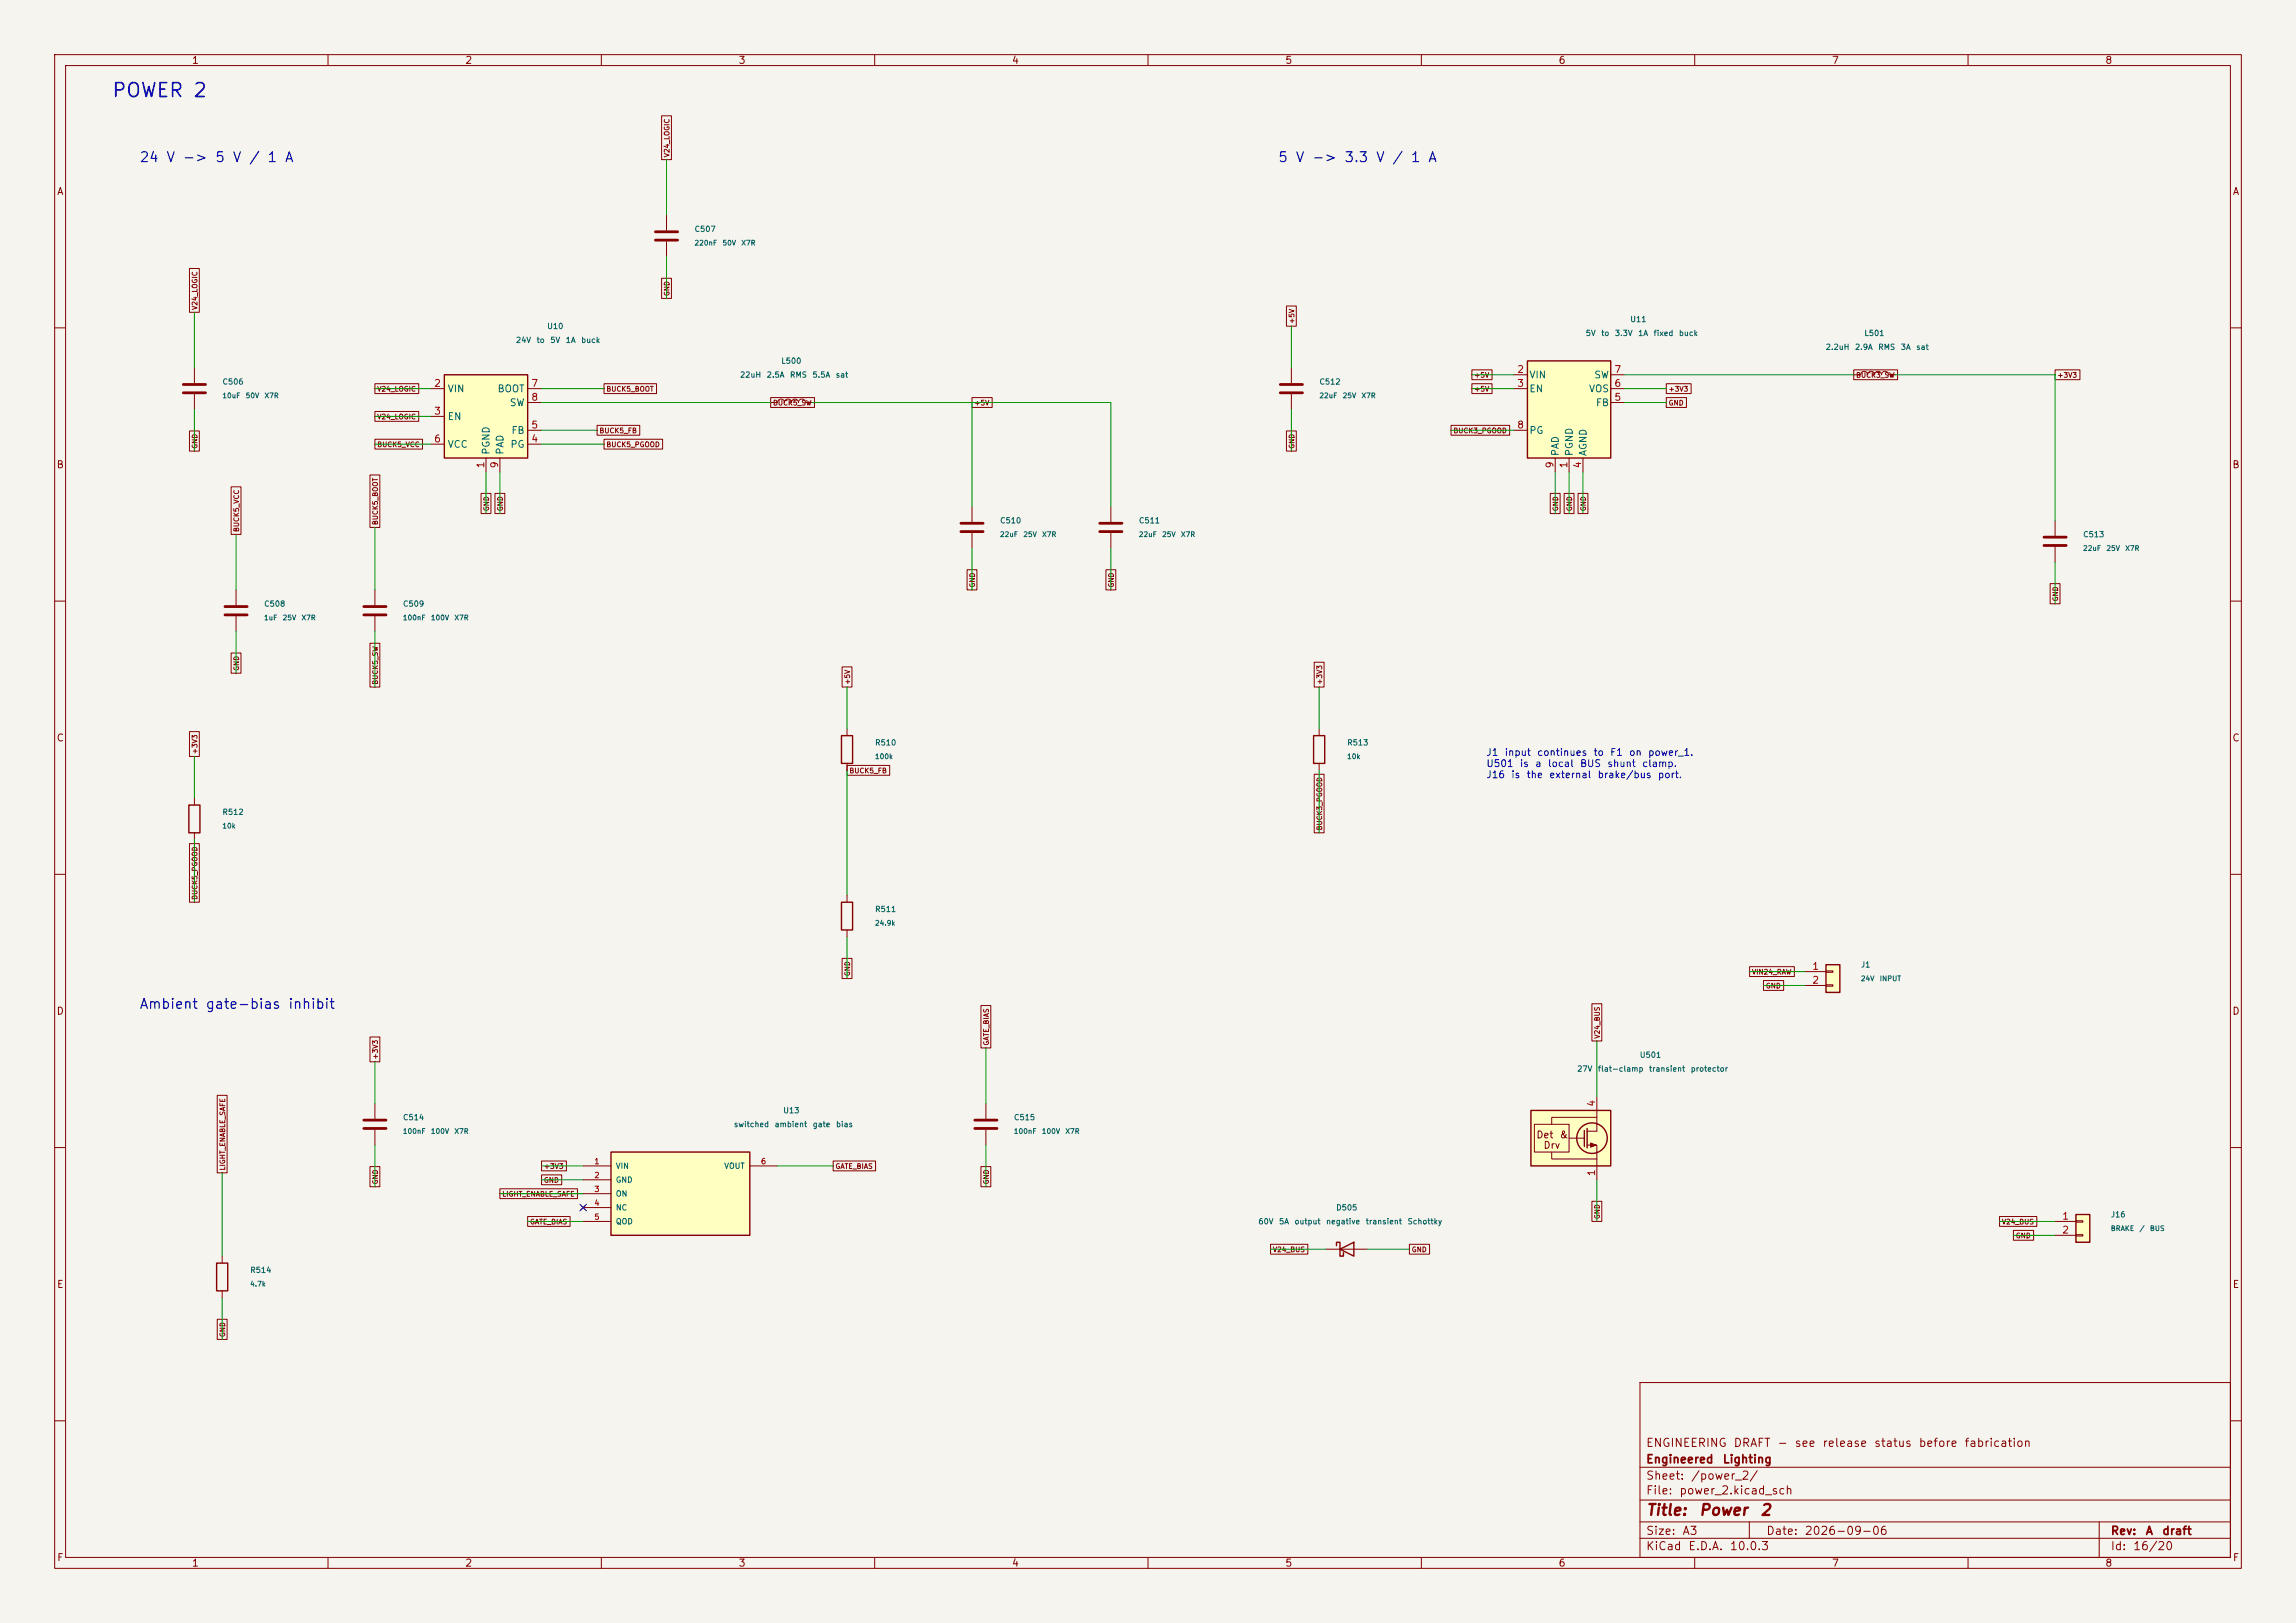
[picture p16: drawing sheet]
<svg xmlns="http://www.w3.org/2000/svg" width="420mm" height="297mm" viewBox="0 0 420 297" stroke-linecap="round" stroke-linejoin="round" font-family="sans-serif">
<defs><g id="words">
<text font-size="2.5" fill="#0000c2" x="20.3" y="18.4">POWER 2</text>
<g font-size="2" fill="#840000">
<text x="301" y="277.8">Title:</text>
<text x="310.7" y="277.8">Power</text>
<text x="321.8" y="277.8">2</text>
</g>
<g font-size="1.8" fill="#0000c2">
<text x="25.4" y="30.1">24 V -&gt; 5 V / 1 A</text>
<text x="233.7" y="30.1">5 V -&gt; 3.3 V / 1 A</text>
<text x="25.4" y="185.1">Ambient gate-bias inhibit</text>
</g>
<g font-size="1.5" fill="#840000">
<text x="301" y="268.1">Engineered</text>
<text x="301" y="265.1">ENGINEERING</text>
<text x="315" y="268.1">Lighting</text>
<text x="317" y="265.1">DRAFT</text>
<text x="325" y="265.1">-</text>
<text x="328.2" y="265.1">see</text>
<text x="333.3" y="265.1">release</text>
<text x="342.7" y="265.1">status</text>
<text x="350.9" y="265.1">before</text>
<text x="359.2" y="265.1">fabrication</text>
<text x="301" y="273.8">File:</text>
<text x="301" y="271.1">Sheet:</text>
<text x="307.1" y="273.8">power_2.kicad_sch</text>
<text x="309.2" y="271.1">/power_2/</text>
<text x="301" y="281.2">Size:</text>
<text x="307.6" y="281.2">A3</text>
<text x="323" y="281.2">Date:</text>
<text x="330" y="281.2">2026-09-06</text>
<text x="386" y="281.2">Rev:</text>
<text x="392.4" y="281.2">A</text>
<text x="395.4" y="281.2">draft</text>
<text x="301" y="284">KiCad</text>
<text x="308.7" y="284">E.D.A.</text>
<text x="316.3" y="284">10.0.3</text>
<text x="386" y="284">Id:</text>
<text x="390.1" y="284">16/20</text>
</g>
<g font-size="1.3" fill="#840000">
<text x="35" y="12">1</text>
<text x="85" y="12">2</text>
<text x="135" y="12">3</text>
<text x="185" y="12">4</text>
<text x="235" y="12">5</text>
<text x="285" y="12">6</text>
<text x="335" y="12">7</text>
<text x="385" y="12">8</text>
<text x="10.3" y="36">A</text>
<text x="408.3" y="36">A</text>
<text x="10.3" y="86">B</text>
<text x="408.2" y="86">B</text>
<text x="10.3" y="136">C</text>
<text x="408.2" y="136">C</text>
<text x="10.3" y="186">D</text>
<text x="408.2" y="186">D</text>
<text x="280.9" y="208.6">Det</text>
<text x="285.2" y="208.6">&amp;</text>
<text x="282.2" y="210.5">Drv</text>
<text x="10.3" y="236">E</text>
<text x="408.3" y="236">E</text>
<text x="10.3" y="286">F</text>
<text x="35" y="287">1</text>
<text x="85" y="287">2</text>
<text x="135" y="287">3</text>
<text x="185" y="287">4</text>
<text x="235" y="287">5</text>
<text x="285" y="287">6</text>
<text x="335" y="287">7</text>
<text x="385" y="287">8</text>
<text x="408.3" y="286">F</text>
</g>
<g font-size="1.3" fill="#a90000">
<text x="79.3" y="71.1">2</text>
<text x="97.1" y="71.1">7</text>
<text x="277.4" y="68.6">2</text>
<text x="277.4" y="71.1">3</text>
<text x="295.2" y="71.1">6</text>
<text x="295.2" y="68.6">7</text>
<text x="79.3" y="76.2">3</text>
<text x="97.1" y="73.6">8</text>
<text x="295.2" y="73.6">5</text>
<text x="79.3" y="81.3">6</text>
<text x="97.1" y="81.3">4</text>
<text x="97.1" y="78.7">5</text>
<text x="277.4" y="78.7">8</text>
<text x="88.9" y="85.8" transform="rotate(-90 88.9 85.8)">1</text>
<text x="91.4" y="85.8" transform="rotate(-90 91.4 85.8)">9</text>
<text x="284.5" y="85.8" transform="rotate(-90 284.5 85.8)">9</text>
<text x="287" y="85.8" transform="rotate(-90 287 85.8)">1</text>
<text x="289.5" y="85.8" transform="rotate(-90 289.5 85.8)">4</text>
<text x="331.4" y="177.8">1</text>
<text x="331.4" y="180.3">2</text>
<text x="292.1" y="202.6" transform="rotate(-90 292.1 202.6)">4</text>
<text x="292.1" y="215.3" transform="rotate(-90 292.1 215.3)">1</text>
<text x="377.1" y="223.5">1</text>
<text x="377.1" y="226">2</text>
</g>
<g font-size="1.3" fill="#006464">
<text x="279.7" y="69.6">VIN</text>
<text x="291.5" y="69.6">SW</text>
<text x="81.8" y="72.1">VIN</text>
<text x="81.8" y="77.2">EN</text>
<text x="90.9" y="72.1">BOOT</text>
<text x="93.1" y="74.6">SW</text>
<text x="279.7" y="72.1">EN</text>
<text x="290.6" y="72.1">VOS</text>
<text x="291.8" y="74.6">FB</text>
<text x="81.8" y="82.3">VCC</text>
<text x="89.9" y="83.3" transform="rotate(-90 89.9 83.3)">PGND</text>
<text x="92.4" y="83.3" transform="rotate(-90 92.4 83.3)">PAD</text>
<text x="93.3" y="82.3">PG</text>
<text x="93.5" y="79.7">FB</text>
<text x="279.7" y="79.7">PG</text>
<text x="285.5" y="83.6" transform="rotate(-90 285.5 83.6)">PAD</text>
<text x="288" y="83.6" transform="rotate(-90 288 83.6)">PGND</text>
<text x="290.5" y="83.6" transform="rotate(-90 290.5 83.6)">AGND</text>
</g>
<g font-size="1.3" fill="#0000c2">
<text x="271.8" y="138.6">J1</text>
<text x="271.8" y="140.7">U501</text>
<text x="271.8" y="142.7">J16</text>
<text x="275.1" y="138.6">input</text>
<text x="276.3" y="142.7">is</text>
<text x="277.9" y="140.7">is</text>
<text x="279.1" y="142.7">the</text>
<text x="280.7" y="140.7">a</text>
<text x="281.1" y="138.6">continues</text>
<text x="283" y="140.7">local</text>
<text x="283.3" y="142.7">external</text>
<text x="288.9" y="140.7">BUS</text>
<text x="291.4" y="138.6">to</text>
<text x="292.1" y="142.7">brake/bus</text>
<text x="293.9" y="140.7">shunt</text>
<text x="294.4" y="138.6">F1</text>
<text x="297.9" y="138.6">on</text>
<text x="300.3" y="140.7">clamp.</text>
<text x="301.4" y="138.6">power_1.</text>
<text x="303.2" y="142.7">port.</text>
</g>
<g font-size="1" fill="#006464">
<text x="127" y="42.7">C507</text>
<text x="298.1" y="59.2">U11</text>
<text x="94.3" y="63">24V</text>
<text x="98.1" y="63">to</text>
<text x="100" y="60.5">U10</text>
<text x="100.6" y="63">5V</text>
<text x="103.4" y="63">1A</text>
<text x="106.2" y="63">buck</text>
<text x="290" y="61.7">5V</text>
<text x="292.8" y="61.7">to</text>
<text x="295.3" y="61.7">3.3V</text>
<text x="299.6" y="61.7">1A</text>
<text x="302.4" y="61.7">fixed</text>
<text x="307" y="61.7">buck</text>
<text x="333.9" y="64.3">2.2uH</text>
<text x="339.2" y="64.3">2.9A</text>
<text x="340.9" y="61.7">L501</text>
<text x="343.5" y="64.3">RMS</text>
<text x="347.6" y="64.3">3A</text>
<text x="350.4" y="64.3">sat</text>
<text x="40.6" y="70.6">C506</text>
<text x="135.3" y="69.3">22uH</text>
<text x="140.1" y="69.3">2.5A</text>
<text x="142.8" y="66.8">L500</text>
<text x="144.4" y="69.3">RMS</text>
<text x="148.5" y="69.3">5.5A</text>
<text x="152.8" y="69.3">sat</text>
<text x="241.3" y="70.6">C512</text>
<text x="182.8" y="96">C510</text>
<text x="208.2" y="96">C511</text>
<text x="381" y="98.6">C513</text>
<text x="48.2" y="111.3">C508</text>
<text x="73.6" y="111.3">C509</text>
<text x="160" y="136.7">R510</text>
<text x="246.3" y="136.7">R513</text>
<text x="40.6" y="149.4">R512</text>
<text x="160" y="167.1">R511</text>
<text x="340.3" y="177.3">J1</text>
<text x="288.4" y="196.3">27V</text>
<text x="292.2" y="196.3">flat-clamp</text>
<text x="299.9" y="193.8">U501</text>
<text x="301.5" y="196.3">transient</text>
<text x="309.2" y="196.3">protector</text>
<text x="143.2" y="204">U13</text>
<text x="73.6" y="205.2">C514</text>
<text x="134.2" y="206.5">switched</text>
<text x="141.6" y="206.5">ambient</text>
<text x="148.6" y="206.5">gate</text>
<text x="152.8" y="206.5">bias</text>
<text x="185.4" y="205.2">C515</text>
<text x="112.6" y="214.1">VIN</text>
<text x="132.4" y="214.1">VOUT</text>
<text x="112.6" y="216.7">GND</text>
<text x="112.6" y="219.2">ON</text>
<text x="112.6" y="221.7">NC</text>
<text x="244.3" y="221.7">D505</text>
<text x="112.6" y="224.3">QOD</text>
<text x="230.1" y="224.3">60V</text>
<text x="233.9" y="224.3">5A</text>
<text x="236.7" y="224.3">output</text>
<text x="242.5" y="224.3">negative</text>
<text x="249.7" y="224.3">transient</text>
<text x="257.4" y="224.3">Schottky</text>
<text x="386" y="223">J16</text>
<text x="45.7" y="233.2">R514</text>
</g>
<g font-size="1" fill="#a90000">
<text x="108.6" y="213.3">1</text>
<text x="108.6" y="215.8">2</text>
<text x="139.1" y="213.3">6</text>
<text x="108.6" y="218.4">3</text>
<text x="108.6" y="220.9">4</text>
<text x="108.6" y="223.4">5</text>
</g>
<g font-size=".9" fill="#840000">
<text x="122.7" y="28.9" transform="rotate(-90 122.7 28.9)">V24_LOGIC</text>
<text x="36.3" y="56.8" transform="rotate(-90 36.3 56.8)">V24_LOGIC</text>
<text x="122.7" y="54.3" transform="rotate(-90 122.7 54.3)">GND</text>
<text x="237" y="59.4" transform="rotate(-90 237 59.4)">+5V</text>
<text x="68.9" y="71.9">V24_LOGIC</text>
<text x="110.8" y="71.9">BUCK5_BOOT</text>
<text x="269.6" y="69.3">+5V</text>
<text x="269.6" y="71.9">+5V</text>
<text x="305.1" y="71.9">+3V3</text>
<text x="339.4" y="69.3">BUCK3_SW</text>
<text x="376.3" y="69.3">+3V3</text>
<text x="68.9" y="77">V24_LOGIC</text>
<text x="141.3" y="74.4">BUCK5_SW</text>
<text x="178.1" y="74.4">+5V</text>
<text x="305.1" y="74.4">GND</text>
<text x="36.3" y="82.2" transform="rotate(-90 36.3 82.2)">GND</text>
<text x="68.9" y="82">BUCK5_VCC</text>
<text x="109.6" y="79.5">BUCK5_FB</text>
<text x="110.8" y="82">BUCK5_PGOOD</text>
<text x="237" y="82.2" transform="rotate(-90 237 82.2)">GND</text>
<text x="265.8" y="79.5">BUCK3_PGOOD</text>
<text x="89.7" y="93.6" transform="rotate(-90 89.7 93.6)">GND</text>
<text x="92.2" y="93.6" transform="rotate(-90 92.2 93.6)">GND</text>
<text x="285.2" y="93.6" transform="rotate(-90 285.2 93.6)">GND</text>
<text x="287.8" y="93.6" transform="rotate(-90 287.8 93.6)">GND</text>
<text x="290.3" y="93.6" transform="rotate(-90 290.3 93.6)">GND</text>
<text x="43.9" y="97.5" transform="rotate(-90 43.9 97.5)">BUCK5_VCC</text>
<text x="69.3" y="96.2" transform="rotate(-90 69.3 96.2)">BUCK5_BOOT</text>
<text x="178.6" y="107.6" transform="rotate(-90 178.6 107.6)">GND</text>
<text x="204" y="107.6" transform="rotate(-90 204 107.6)">GND</text>
<text x="376.7" y="110.2" transform="rotate(-90 376.7 110.2)">GND</text>
<text x="43.9" y="122.9" transform="rotate(-90 43.9 122.9)">GND</text>
<text x="69.3" y="125.4" transform="rotate(-90 69.3 125.4)">BUCK5_SW</text>
<text x="155.7" y="125.4" transform="rotate(-90 155.7 125.4)">+5V</text>
<text x="242.1" y="125.4" transform="rotate(-90 242.1 125.4)">+3V3</text>
<text x="36.3" y="138.1" transform="rotate(-90 36.3 138.1)">+3V3</text>
<text x="155.3" y="141.7">BUCK5_FB</text>
<text x="242.1" y="152.1" transform="rotate(-90 242.1 152.1)">BUCK3_PGOOD</text>
<text x="36.3" y="164.8" transform="rotate(-90 36.3 164.8)">BUCK5_PGOOD</text>
<text x="155.7" y="178.7" transform="rotate(-90 155.7 178.7)">GND</text>
<text x="320.4" y="178.6">VIN24_RAW</text>
<text x="322.9" y="181.1">GND</text>
<text x="181.1" y="191.4" transform="rotate(-90 181.1 191.4)">GATE_BIAS</text>
<text x="292.9" y="190.2" transform="rotate(-90 292.9 190.2)">V24_BUS</text>
<text x="69.3" y="194" transform="rotate(-90 69.3 194)">+3V3</text>
<text x="41.4" y="214.3" transform="rotate(-90 41.4 214.3)">LIGHT_ENABLE_SAFE</text>
<text x="99.4" y="214.1">+3V3</text>
<text x="152.7" y="214.1">GATE_BIAS</text>
<text x="69.3" y="216.8" transform="rotate(-90 69.3 216.8)">GND</text>
<text x="91.8" y="219.2">LIGHT_ENABLE_SAFE</text>
<text x="99.4" y="216.7">GND</text>
<text x="181.1" y="216.8" transform="rotate(-90 181.1 216.8)">GND</text>
<text x="96.9" y="224.3">GATE_BIAS</text>
<text x="292.9" y="223.2" transform="rotate(-90 292.9 223.2)">GND</text>
<text x="366.1" y="224.3">V24_BUS</text>
<text x="368.6" y="226.8">GND</text>
<text x="232.7" y="229.4">V24_BUS</text>
<text x="258.1" y="229.4">GND</text>
<text x="41.4" y="244.8" transform="rotate(-90 41.4 244.8)">GND</text>
</g>
<g font-size=".9" fill="#006464">
<text x="126.9" y="45.1">220nF</text>
<text x="132.1" y="45.1">50V</text>
<text x="135.5" y="45.1">X7R</text>
<text x="40.6" y="73.1">10uF</text>
<text x="44.8" y="73.1">50V</text>
<text x="48.3" y="73.1">X7R</text>
<text x="241.2" y="73.1">22uF</text>
<text x="245.5" y="73.1">25V</text>
<text x="249" y="73.1">X7R</text>
<text x="182.8" y="98.5">22uF</text>
<text x="187.1" y="98.5">25V</text>
<text x="190.5" y="98.5">X7R</text>
<text x="208.2" y="98.5">22uF</text>
<text x="212.5" y="98.5">25V</text>
<text x="215.9" y="98.5">X7R</text>
<text x="380.9" y="101">22uF</text>
<text x="385.2" y="101">25V</text>
<text x="388.7" y="101">X7R</text>
<text x="48.2" y="113.7">1uF</text>
<text x="51.6" y="113.7">25V</text>
<text x="55.1" y="113.7">X7R</text>
<text x="73.6" y="113.7">100nF</text>
<text x="78.7" y="113.7">100V</text>
<text x="83" y="113.7">X7R</text>
<text x="160" y="139.1">100k</text>
<text x="246.3" y="139.1">10k</text>
<text x="40.6" y="151.8">10k</text>
<text x="160" y="169.6">24.9k</text>
<text x="340.3" y="179.8">24V</text>
<text x="343.7" y="179.8">INPUT</text>
<text x="73.6" y="207.7">100nF</text>
<text x="78.7" y="207.7">100V</text>
<text x="83" y="207.7">X7R</text>
<text x="185.4" y="207.7">100nF</text>
<text x="190.5" y="207.7">100V</text>
<text x="194.8" y="207.7">X7R</text>
<text x="386" y="225.5">BRAKE</text>
<text x="391.3" y="225.5">/</text>
<text x="393.2" y="225.5">BUS</text>
<text x="45.7" y="235.6">4.7k</text>
</g>
</g></defs>
<path d="M0 0h420v297h-420z" fill="#f5f4ef" stroke="#f5f4ef" stroke-width=".18"/>
<g fill="none" stroke="#840000" stroke-width=".18">
<path d="M10 10h400v277h-400zM12 12h396v273h-396zM60 10v2M110 10v2M160 10v2M210 10v2M260 10v2M310 10v2M360 10v2M10 60h2M35.6 67.3v2.8M35.6 72.1v2.8"/>
<path d="M141 73.7h1.2a.64 .64 0 0 1 .7-.7 .64 .64 0 0 1 .6 .7 .64 .64 0 0 1 .6-.7 .64 .64 0 0 1 .7 .7 .64 .64 0 0 1 .6-.7 .64 .64 0 0 1 .6 .7 .64 .64 0 0 1 .7-.7 .64 .64 0 0 1 .6 .7h1.3M236.2 67.3v2.8M236.2 72.1v2.8M339.1 68.6h1.3a.64 .64 0 0 1 .6-.7 .64 .64 0 0 1 .6 .7 .64 .64 0 0 1 .7-.7 .64 .64 0 0 1 .6 .7 .64 .64 0 0 1 .6-.7 .64 .64 0 0 1 .7 .7 .64 .64 0 0 1 .6-.7 .64 .64 0 0 1 .6 .7h1.3M408 60h2M375.9 95.3v2.7M10 110h2M43.2 108v2.7M43.2 112.8v2.8M375.9 100.1v2.8M408 110h2M241.3 133.4v1.2"/>
<path d="M241.3 139.7v1.3M10 160h2M408 160h2M154.9 163.8v1.3M154.9 170.2v1.3M10 210h2M180.3 201.9v2.8M180.3 206.8v2.8M408 210h2M40.6 229.9v1.2M40.6 236.2v1.3M300 253h108v32h-108z"/>
<path d="M10 260h2M300 278.5h108M300 274.5h108M300 268.5h108M320 278.5v3M384 278.5v6.5M408 260h2M60 285v2M110 285v2M160 285v2M210 285v2M260 285v2"/>
<path d="M300 281.5h108M310 285v2M360 285v2"/>
</g>
<path d="M33.5 70.4h4.1M33.5 71.9h4.1M234.2 70.4h4.1M234.2 71.9h4.1M373.9 98.3h4.1M373.9 99.8h4.1M41.1 111h4.1M41.1 112.5h4.1M178.3 205h4.1M178.3 206.5h4.1" fill="none" stroke="#840000" stroke-width=".51"/>
<path d="M240.3 134.6h2v5.1h-2zM153.9 165.1h2.1v5.1h-2.1zM39.6 231.1h2.1v5.1h-2.1z" fill="none" stroke="#840000" stroke-width=".25"/>
<path d="M111.8 210.8h25.4v15.3h-25.4z" fill="#ffffc2"/>
<path d="M111.8 210.8h25.4v15.3h-25.4z" fill="none" stroke="#840000" stroke-width=".25"/>
<g fill="none" stroke="#840000" stroke-width=".18">
<path d="M121.9 39.4v2.8M121.9 44.2v2.8M68.6 108v2.7M68.6 112.8v2.8M68.6 201.9v2.8M68.6 206.8v2.8M106.7 213.4h5.1M106.7 215.9h5.1M106.7 218.4h5.1M137.2 213.4h5M106.3 220.6l.8 .8M106.7 221h5.1"/>
<path d="M106.7 223.5h5.1M107.1 220.6l-.8 .8"/>
</g>
<path d="M119.9 42.4h4.1M119.9 43.9h4.1M66.5 111h4.1M66.5 112.5h4.1M66.5 205h4.1M66.5 206.5h4.1" fill="none" stroke="#840000" stroke-width=".51"/>
<path d="M379.7 222.2h2.6v5.1h-2.6z" fill="#ffffc2"/>
<path d="M34.5 147.3h2.1v5.1h-2.1zM379.7 222.2h2.6v5.1h-2.6z" fill="none" stroke="#840000" stroke-width=".25"/>
<path d="M177.8 92.7v2.8M177.8 97.5v2.8M203.2 92.7v2.8M203.2 97.5v2.8M35.6 146.1v1.2M35.6 152.4v1.3M375.9 223.5h3.8M375.9 226.1h3.8M379.7 223.4h1.3v.2h-1.3zM379.7 225.9h1.3v.3h-1.3z" fill="none" stroke="#840000" stroke-width=".18"/>
<path d="M175.8 95.8h4M175.8 97.3h4M201.2 95.8h4M201.2 97.3h4" fill="none" stroke="#840000" stroke-width=".51"/>
<path d="M334 176.5h2.5v5.1h-2.5z" fill="#ffffc2"/>
<path d="M334 176.5h2.5v5.1h-2.5zM244.5 228v-.7h.6v2.6h.6v-.7M245.1 228.6l2.5-1.3v2.6z" fill="none" stroke="#840000" stroke-width=".25"/>
<path d="M330.2 177.8h3.8M334 177.7h1.3v.2h-1.3zM330.2 180.3h3.8M334 180.2h1.3v.3h-1.3zM242.6 228.6h7.6" fill="none" stroke="#840000" stroke-width=".18"/>
<path d="M81.3 68.6h15.2v15.2h-15.2z" fill="#ffffc2"/>
<path d="M81.3 68.6h15.2v15.2h-15.2z" fill="none" stroke="#840000" stroke-width=".25"/>
<path d="M78.7 71.1h2.6M78.7 76.2h2.6M96.5 71.1h2.6M96.5 78.7h2.6M96.5 73.7h2.6M78.7 81.3h2.6M88.9 83.8v2.6M91.4 83.8v2.6M96.5 81.3h2.6" fill="none" stroke="#840000" stroke-width=".18"/>
<path d="M279.4 66h15.2v17.8h-15.2z" fill="#ffffc2"/>
<path d="M279.4 66h15.2v17.8h-15.2zM153.9 134.6h2.1v5.1h-2.1z" fill="none" stroke="#840000" stroke-width=".25"/>
<path d="M276.9 68.6h2.5M276.9 71.1h2.5M276.9 78.7h2.5M294.6 68.6h2.6M294.6 71.1h2.6M294.6 73.7h2.6M284.5 83.8v2.6M287 83.8v2.6M289.6 83.8v2.6M154.9 133.4v1.2M154.9 139.7v1.3" fill="none" stroke="#840000" stroke-width=".18"/>
<path d="M280 203.2h14.6v10.2h-14.6z" fill="#ffffc2"/>
<g fill="none" stroke="#840000" stroke-width=".18">
<path d="M121 21.2h1.8v8h-1.8zM34.7 49.1h1.8v8.1h-1.8zM121 50.9h1.8v3.7h-1.8zM235.3 56h1.8v3.7h-1.8zM34.7 78.9h1.8v3.7h-1.8zM68.6 70.2h8v1.8h-8zM68.6 75.3h8v1.8h-8zM109.2 77.8h7.8v1.8h-7.8zM110.5 70.2h9.6v1.8h-9.6zM141 72.8h8v1.8h-8zM177.8 72.8h3.7v1.8h-3.7zM235.3 78.9h1.8v3.7h-1.8z"/>
<path d="M265.4 77.8h10.7v1.8h-10.7zM269.2 67.7h3.7v1.8h-3.7zM269.2 70.2h3.7v1.8h-3.7zM304.8 72.8h3.7v1.8h-3.7zM304.8 70.2h4.5v1.8h-4.5zM339.1 67.7h8v1.8h-8zM375.9 67.7h4.6v1.8h-4.6zM42.3 89.1h1.8v8.7h-1.8zM67.7 86.9h1.8v9.6h-1.8zM68.6 80.4h8.7v1.8h-8.7zM88 90.3h1.8v3.7h-1.8zM90.5 90.3h1.8v3.7h-1.8z"/>
<path d="M110.5 80.4h10.7v1.8h-10.7zM283.6 90.3h1.8v3.7h-1.8zM286.1 90.3h1.8v3.7h-1.8zM288.7 90.3h1.8v3.7h-1.8zM42.3 119.5h1.8v3.7h-1.8zM67.7 117.7h1.8v8h-1.8zM176.9 104.3h1.8v3.7h-1.8zM202.3 104.3h1.8v3.7h-1.8zM375 106.8h1.8v3.7h-1.8zM34.7 133.9h1.8v4.5h-1.8zM154 122h1.8v3.7h-1.8zM240.4 121.2h1.8v4.5h-1.8z"/>
<path d="M34.7 154.4h1.8v10.7h-1.8zM154.9 140.1h7.8v1.8h-7.8zM240.4 141.7h1.8v10.7h-1.8zM154 175.4h1.8v3.7h-1.8zM320 176.9h8.2v1.8h-8.2zM322.6 179.4h3.7v1.8h-3.7zM67.7 189.8h1.8v4.5h-1.8zM179.4 184h1.8v7.8h-1.8zM291.2 183.7h1.8v6.8h-1.8zM39.7 200.4h1.8v14.2h-1.8zM67.7 213.5h1.8v3.7h-1.8zM91.4 217.5h14.2v1.8h-14.2z"/>
<path d="M99.1 212.5h4.5v1.8h-4.5zM99.1 215h3.6v1.8h-3.6zM152.4 212.5h7.8v1.8h-7.8zM179.4 213.5h1.8v3.7h-1.8zM280.7 205.7h6.3v5.1h-6.3zM283.8 210.8v1.3h8.3M287 208.3h2.8M290.3 209.6h1.8v6.3M291.2 219.8h1.8v3.7h-1.8zM292.1 204.5h-8.3v1.2M292.1 200.7v6.3h-1.8M96.5 222.6h7.8v1.8h-7.8z"/>
<path d="M232.4 227.7h6.8v1.8h-6.8zM257.8 227.7h3.7v1.8h-3.7zM365.8 222.6h6.8v1.8h-6.8zM368.3 225.2h3.7v1.8h-3.7zM39.7 241.4h1.8v3.7h-1.8z"/>
</g>
<g fill="none" stroke="#840000" stroke-width=".25">
<path d="M280 203.2h14.6v10.2h-14.6zM289.8 206.9v2.9M290.3 206.5v3.6"/>
<circle cx="291.2" cy="208.3" r="2.79"/>
</g>
<path d="M291 209.2l1 .4-1 .3z" fill="#840000" stroke="#840000" stroke-width=".18"/>
<g fill="none" stroke="#009600" stroke-width=".18">
<path d="M121.9 29.2v10.2M35.6 57.2v10.1M121.9 47v7.6M236.2 59.7v7.6M35.6 74.9v7.7M68.6 71.1h10.1M68.6 76.2h10.1M99.1 78.7h10.1M99.1 71.1h11.4M99.1 73.7h41.9M148.6 73.7h54.6v19M177.8 73.7v19"/>
<path d="M236.2 74.9v7.7M265.4 78.7h11.5M269.2 71.1h7.7M269.2 68.6h7.7M297.2 71.1h7.6M297.2 73.7h7.6M297.2 68.6h41.9M346.7 68.6h29.2v26.7M43.2 97.8v10.2M68.6 81.3h10.1M68.6 96.5v11.5M88.9 86.4v7.6"/>
<path d="M91.4 86.4v7.6M99.1 81.3h11.4M284.5 86.4v7.6M287 86.4v7.6M289.6 86.4v7.6M43.2 115.6v7.6M68.6 115.6v10.1M177.8 100.3v7.7M203.2 100.3v7.7M375.9 102.9v7.6M35.6 138.4v7.7M154.9 125.7v7.7"/>
<path d="M241.3 125.7v7.7M35.6 153.7v11.4M154.9 141v22.8M241.3 141v11.4M154.9 171.5v7.6M320 177.8h10.2M68.6 194.3v7.6M180.3 191.8v10.1M292.1 190.5v10.2M322.6 180.3h7.6M40.6 214.6v15.3M68.6 209.6v7.6"/>
<path d="M91.4 218.4h15.3M99.1 213.4h7.6M99.1 215.9h7.6M142.2 213.4h10.2M180.3 209.6v7.6M292.1 215.9v7.6M40.6 237.5v7.6M96.5 223.5h10.2M232.4 228.6h10.2M250.2 228.6h7.6M365.8 223.5h10.1M368.3 226.1h7.6"/>
</g>
<path d="M106.1 220.4l1.2 1.2M107.3 220.4l-1.2 1.2" fill="none" stroke="#000084" stroke-width=".18"/>
<use href="#words"/>
</svg>
